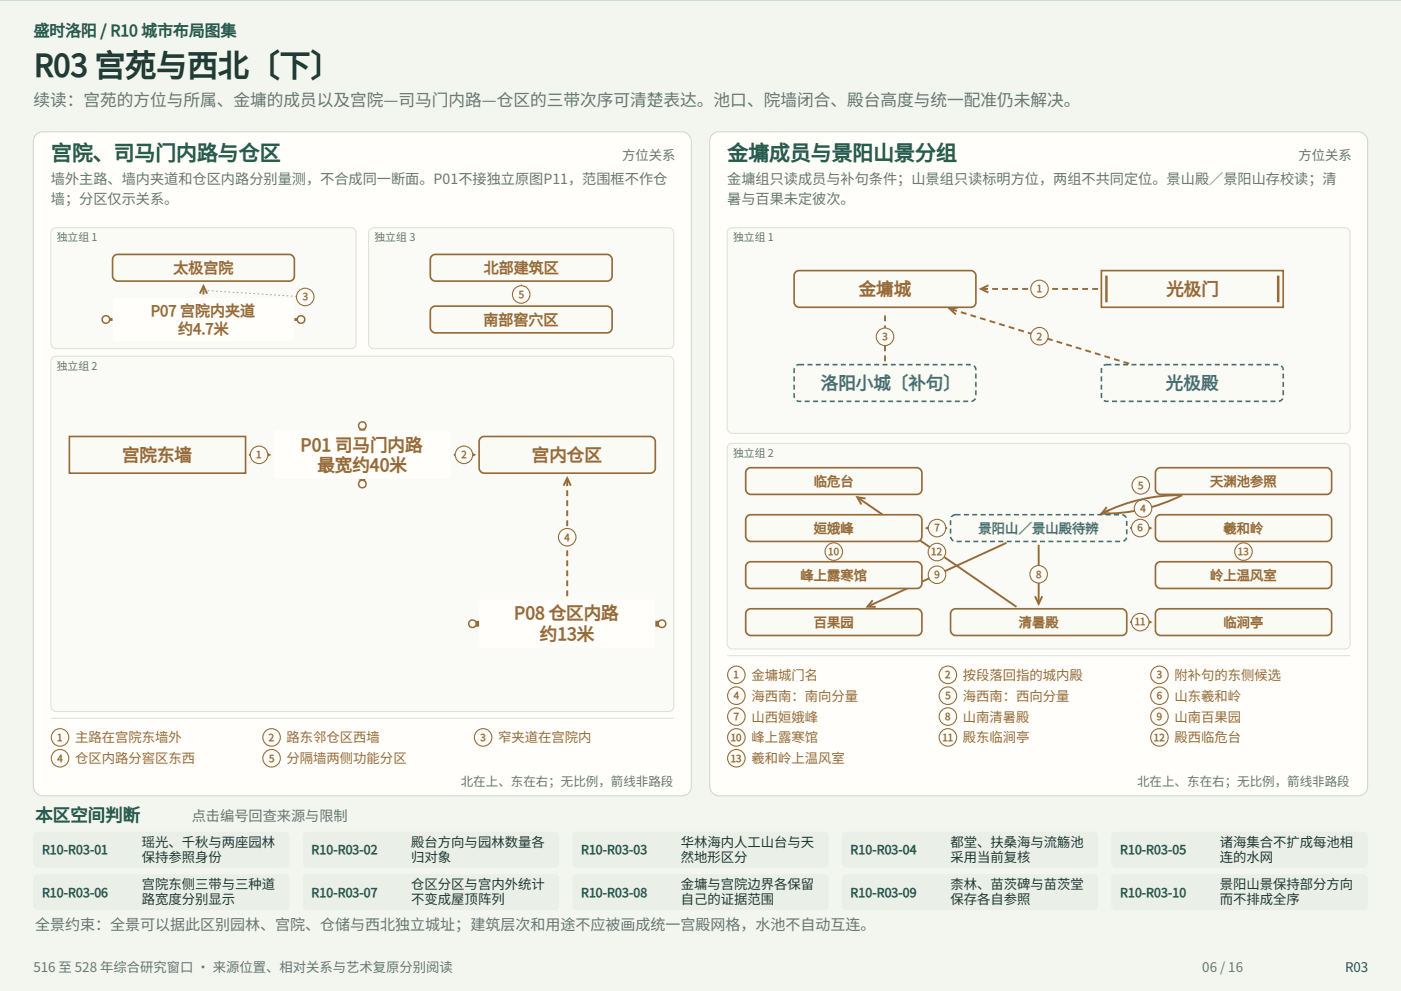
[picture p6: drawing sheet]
<svg xmlns="http://www.w3.org/2000/svg" width="420mm" height="297mm" viewBox="0 0 420 297" stroke-linecap="round" stroke-linejoin="round" font-family="sans-serif">
<defs><g id="words">
<text font-size="9.2" fill="#203a34" x="10" y="22.8">R03 宫苑与西北〔下〕</text>
<g font-size="6.3" fill="#245f4c">
<text x="15.2" y="48">宫院、司马门内路与仓区</text>
<text x="218" y="48">金墉成员与景阳山景分组</text>
</g>
<g font-size="5.3" fill="#966b39">
<text x="257.3" y="88.4">金墉城</text>
<text x="349.6" y="88.4">光极门</text>
<text x="90" y="135">P01 司马门内路</text>
<text x="36.5" y="138.1">宫院东墙</text>
<text x="95.1" y="141.3">最宽约40米</text>
<text x="159.3" y="138.1">宫内仓区</text>
<text x="154.1" y="185.7">P08 仓区内路</text>
<text x="161.8" y="191.9">约13米</text>
</g>
<g font-size="5.3" fill="#4a6f91">
<text x="246" y="116.6">洛阳小城〔补句〕</text>
<text x="349.4" y="116.6">光极殿</text>
</g>
<text font-size="5.3" fill="#245f4c" x="10.5" y="246">本区空间判断</text>
<text font-size="5" fill="#687571" x="10" y="31.8">续读：宫苑的方位与所属、金墉的成员以及宫院—司马门内路—仓区的三带次序可清楚表达。池口、院墙闭合、殿台高度与统一配准仍未解决。</text>
<text font-size="4.8" fill="#245f4c" x="10" y="10.8">盛时洛阳 / R10 城市布局图集</text>
<g font-size="4.5" fill="#966b39">
<text x="51.9" y="81.8">太极宫院</text>
<text x="144.9" y="81.8">北部建筑区</text>
<text x="45.1" y="94.6">P07 宫院内夹道</text>
<text x="53.3" y="100.1">约4.7米</text>
<text x="144.9" y="97.3">南部窖穴区</text>
</g>
<text font-size="4.5" fill="#687571" x="10.5" y="278.7">全景约束：全景可以据此区别园林、宫院、仓储与西北独立城址；建筑层次和用途不应被画成统一宫殿网格，水池不自动互连。</text>
<g font-size="4.2" fill="#687571">
<text x="15.2" y="55.2">墙外主路、墙内夹道和仓区内路分别量测，不合成同一断面。P01不接独立原图P11，范围框不作仓</text>
<text x="218" y="55.2">金墉组只读成员与补句条件；山景组只读标明方位，两组不共同定位。景山殿／景阳山存校读；清</text>
<text x="15.2" y="61">墙；分区仅示关系。</text>
<text x="218" y="61">暑与百果未定彼次。</text>
<text x="57.5" y="246">点击编号回查来源与限制</text>
</g>
<g font-size="4" fill="#687571">
<text x="186.5" y="48">方位关系</text>
<text x="389.3" y="48">方位关系</text>
<text x="10" y="291.2">516 至 528 年综合研究窗口 · 来源位置、相对关系与艺术复原分别阅读</text>
<text x="360.4" y="291.2">06 / 16</text>
</g>
<g font-size="4" fill="#966b39">
<text x="243.9" y="145.6">临危台</text>
<text x="362.7" y="145.6">天渊池参照</text>
<text x="243.9" y="159.7">姮娥峰</text>
<text x="366.7" y="159.7">羲和岭</text>
<text x="239.9" y="173.8">峰上露寒馆</text>
<text x="362.7" y="173.8">岭上温风室</text>
<text x="243.9" y="187.9">百果园</text>
<text x="305.3" y="187.9">清暑殿</text>
<text x="366.7" y="187.9">临涧亭</text>
<text x="225.2" y="203.7">金墉城门名</text>
<text x="288.7" y="203.7">按段落回指的城内殿</text>
<text x="352.1" y="203.7">附补句的东侧候选</text>
<text x="225.2" y="210">海西南：南向分量</text>
<text x="288.7" y="210">海西南：西向分量</text>
<text x="352.1" y="210">山东羲和岭</text>
<text x="225.2" y="216.3">山西姮娥峰</text>
<text x="288.7" y="216.3">山南清暑殿</text>
<text x="352.1" y="216.3">山南百果园</text>
<text x="22.5" y="222.5">主路在宫院东墙外</text>
<text x="85.9" y="222.5">路东邻仓区西墙</text>
<text x="149.3" y="222.5">窄夹道在宫院内</text>
<text x="225.2" y="222.5">峰上露寒馆</text>
<text x="288.7" y="222.5">殿东临涧亭</text>
<text x="352.1" y="222.5">殿西临危台</text>
<text x="22.5" y="228.8">仓区内路分窖区东西</text>
<text x="85.9" y="228.8">分隔墙两侧功能分区</text>
<text x="225.2" y="228.8">羲和岭上温风室</text>
</g>
<text font-size="4" fill="#4a6f91" x="293.3" y="159.7">景阳山／景山殿待辨</text>
<g font-size="4" fill="#203a34">
<text x="42.5" y="253.8">瑶光、千秋与两座园林</text>
<text x="123.3" y="253.8">殿台方向与园林数量各</text>
<text x="204.1" y="253.8">华林海内人工山台与天</text>
<text x="284.9" y="253.8">都堂、扶桑海与流觞池</text>
<text x="365.7" y="253.8">诸海集合不扩成每池相</text>
<text x="42.5" y="258.2">保持参照身份</text>
<text x="123.3" y="258.2">归对象</text>
<text x="204.1" y="258.2">然地形区分</text>
<text x="284.9" y="258.2">采用当前复核</text>
<text x="365.7" y="258.2">连的水网</text>
<text x="42.5" y="266.5">宫院东侧三带与三种道</text>
<text x="123.3" y="266.5">仓区分区与宫内外统计</text>
<text x="204.1" y="266.5">金墉与宫院边界各保留</text>
<text x="284.9" y="266.5">柰林、苗茨碑与苗茨堂</text>
<text x="365.7" y="266.5">景阳山景保持部分方向</text>
<text x="42.5" y="271">路宽度分别显示</text>
<text x="123.3" y="271">不变成屋顶阵列</text>
<text x="204.1" y="271">自己的证据范围</text>
<text x="284.9" y="271">保存各自参照</text>
<text x="365.7" y="271">而不排成全序</text>
</g>
<text font-size="4" fill="#245f4c" x="403.2" y="291.2">R03</text>
<g font-size="3.7" fill="#687571">
<text x="138.1" y="235.5">北在上、东在右；无比例，箭线非路段</text>
<text x="340.9" y="235.5">北在上、东在右；无比例，箭线非路段</text>
</g>
<g font-size="3.7" fill="#245f4c">
<text x="12.5" y="256">R10-R03-01</text>
<text x="93.3" y="256">R10-R03-02</text>
<text x="174.1" y="256">R10-R03-03</text>
<text x="254.9" y="256">R10-R03-04</text>
<text x="335.7" y="256">R10-R03-05</text>
<text x="12.5" y="268.8">R10-R03-06</text>
<text x="93.3" y="268.8">R10-R03-07</text>
<text x="174.1" y="268.8">R10-R03-08</text>
<text x="254.9" y="268.8">R10-R03-09</text>
<text x="335.7" y="268.8">R10-R03-10</text>
</g>
<g font-size="3.2" fill="#687571">
<text x="17" y="72.3">独立组 1</text>
<text x="112.2" y="72.3">独立组 3</text>
<text x="219.8" y="72.3">独立组 1</text>
<text x="17" y="110.8">独立组 2</text>
<text x="219.8" y="136.9">独立组 2</text>
</g>
<g font-size="3" fill="#966b39">
<text x="90.6" y="90">3</text>
<text x="155.4" y="89.3">5</text>
<text x="310.7" y="87.6">1</text>
<text x="264.5" y="101.9">3</text>
<text x="310.7" y="101.8">2</text>
<text x="76.7" y="137.3">1</text>
<text x="138.2" y="137.3">2</text>
<text x="341.1" y="146.5">5</text>
<text x="341.8" y="153.4">4</text>
<text x="169.2" y="162">4</text>
<text x="280" y="159.3">7</text>
<text x="340.9" y="159.3">6</text>
<text x="248.2" y="166.3">10</text>
<text x="279.1" y="166.5">12</text>
<text x="371" y="166.3">13</text>
<text x="280" y="173.3">9</text>
<text x="310.5" y="173.1">8</text>
<text x="340.1" y="187.5">11</text>
<text x="219.8" y="203.2">1</text>
<text x="283.3" y="203.2">2</text>
<text x="346.7" y="203.2">3</text>
<text x="219.9" y="209.5">4</text>
<text x="283.3" y="209.5">5</text>
<text x="346.7" y="209.5">6</text>
<text x="219.9" y="215.7">7</text>
<text x="283.3" y="215.7">8</text>
<text x="346.7" y="215.7">9</text>
<text x="17.1" y="222">1</text>
<text x="80.5" y="222">2</text>
<text x="144" y="222">3</text>
<text x="219" y="222">10</text>
<text x="282.4" y="222">11</text>
<text x="345.8" y="222">12</text>
<text x="17.1" y="228.2">4</text>
<text x="80.6" y="228.2">5</text>
<text x="219" y="228.2">13</text>
</g>
</g></defs>
<path d="M0 -.1h420v297.1h-420z" fill="#f3f5ef"/>
<path d="M0 0h420" fill="none" stroke="#ccd7cd" stroke-width=".5"/>
<path d="M11 40.1l1.7-.6h191.8a2.94 2.94 0 0 1 2.7 2.8v193.5a2.75 2.75 0 0 1-2.7 2.7h-191.8a2.94 2.94 0 0 1-2.7-2.7v-193.5a2.75 2.75 0 0 1 1-2.2z" fill="#fffefa" stroke="#ccd7cd" stroke-width=".3"/>
<g fill="#fafbf6" stroke="#dbe1d7" stroke-width=".3">
<path d="M15.9 68.5l.8-.2h88.6a1.6 1.6 0 0 1 1.5 1.5v33.2a1.5 1.5 0 0 1-1.5 1.5h-88.6a1.6 1.6 0 0 1-1.5-1.5v-33.2z"/>
<path d="M15.9 107l.8-.3h183.8a1.6 1.6 0 0 1 1.5 1.6v103.5a1.5 1.5 0 0 1-1.5 1.5h-183.8a1.6 1.6 0 0 1-1.5-1.5v-103.5z"/>
<path d="M111.1 68.5l.9-.2h88.5a1.6 1.6 0 0 1 1.5 1.5v33.2a1.5 1.5 0 0 1-1.5 1.5h-88.5a1.6 1.6 0 0 1-1.5-1.5v-33.2z"/>
</g>
<path d="M61 88.2v-2.5" fill="none" stroke="#966b39" stroke-width=".57" stroke-dasharray="1.8 1.2" stroke-linecap="butt"/>
<path d="M59.9 88l1.1-2.3 1.1 2.3" fill="none" stroke="#966b39" stroke-width=".57"/>
<path d="M61 87l30.5 2" fill="none" stroke="#a1aba3" stroke-width=".3" stroke-dasharray=".5 .7" stroke-linecap="butt"/>
<g fill="#fffefa" stroke="#966b39" stroke-width=".33">
<circle cx="91.5" cy="89" r="2.62"/>
<circle cx="144.8" cy="221" r="2.63"/>
</g>
<path d="M34.4 76.5l.9-.3h51.5a1.6 1.6 0 0 1 1.5 1.6v4.9a1.5 1.5 0 0 1-1.5 1.6h-51.5a1.6 1.6 0 0 1-1.6-1.6v-4.9z" fill="#fbfbf5" stroke="#966b39" stroke-width=".5"/>
<path d="M31.7 95.8h58.6" fill="none" stroke="#966b39" stroke-width=".88" stroke-linecap="butt"/>
<g fill="#fffefa" stroke="#966b39" stroke-width=".45">
<circle cx="31.7" cy="95.7" r="1.13"/>
<circle cx="90.2" cy="95.7" r="1.13"/>
</g>
<path d="M34 89.5l.8-.3h52.5a1.07 1.07 0 0 1 1 1.1v11a1 1 0 0 1-1 1h-52.5a1.08 1.08 0 0 1-1.1-1v-11z" fill="#fffefa"/>
<path d="M74.6 136.3h6.1M78.5 135.2l2.2 1.1-2.2 1.1" fill="none" stroke="#966b39" stroke-width=".57"/>
<g fill="#fffefa" stroke="#966b39" stroke-width=".33">
<circle cx="77.7" cy="136.3" r="2.63"/>
<circle cx="18" cy="221" r="2.63"/>
</g>
<path d="M136 136.3h6.1M139.9 135.2l2.2 1.1-2.2 1.1" fill="none" stroke="#966b39" stroke-width=".57"/>
<g fill="#fffefa" stroke="#966b39" stroke-width=".33">
<circle cx="139.1" cy="136.3" r="2.63"/>
<circle cx="81.4" cy="221" r="2.62"/>
</g>
<path d="M170 178.7v-35.4" fill="none" stroke="#966b39" stroke-width=".57" stroke-dasharray="1.8 1.2" stroke-linecap="butt"/>
<path d="M169 145.6l1-2.3 1.1 2.3" fill="none" stroke="#966b39" stroke-width=".57"/>
<g fill="#fffefa" stroke="#966b39" stroke-width=".33">
<circle cx="170" cy="161" r="2.63"/>
<circle cx="18" cy="227.2" r="2.63"/>
</g>
<path d="M108.6 127.6v17.5" fill="none" stroke="#966b39" stroke-width="1.8" stroke-linecap="butt"/>
<g fill="#fffefa" stroke="#966b39" stroke-width=".45">
<circle cx="108.6" cy="127.6" r="1.13"/>
<circle cx="108.6" cy="145.1" r="1.13"/>
</g>
<path d="M82.5 129.4l.7-.3h50.8a1.07 1.07 0 0 1 1 1v12.5a1 1 0 0 1-1 1h-50.8a1.07 1.07 0 0 1-1-1v-12.5z" fill="#fffefa"/>
<g fill="#fbfbf5" stroke="#966b39" stroke-width=".5">
<path d="M144.2 131.1l.9-.3h49.9a1.6 1.6 0 0 1 1.5 1.5v8a1.5 1.5 0 0 1-1.5 1.5h-49.9a1.6 1.6 0 0 1-1.5-1.5v-8z"/>
<path d="M20.8 130.8h52.8v11h-52.8z"/>
</g>
<path d="M141.6 186.9h56.9" fill="none" stroke="#966b39" stroke-width="1.8" stroke-linecap="butt"/>
<g fill="#fffefa" stroke="#966b39" stroke-width=".45">
<circle cx="141.6" cy="186.9" r="1.13"/>
<circle cx="198.4" cy="186.9" r="1.13"/>
</g>
<path d="M143.9 180l.7-.3h50.8a1.07 1.07 0 0 1 1.1 1v12.5a1 1 0 0 1-1.1 1h-50.8a1.07 1.07 0 0 1-1-1v-12.5z" fill="#fffefa"/>
<path d="M155.2 88l1.1-2.3 1 2.3M156.3 85.7v5" fill="none" stroke="#966b39" stroke-width=".57"/>
<g fill="#fffefa" stroke="#966b39" stroke-width=".33">
<circle cx="156.2" cy="88.3" r="2.63"/>
<circle cx="81.4" cy="227.2" r="2.62"/>
</g>
<g fill="#fbfbf5" stroke="#966b39" stroke-width=".5">
<path d="M129.6 76.5l.9-.3h51.5a1.6 1.6 0 0 1 1.5 1.6v4.9a1.5 1.5 0 0 1-1.5 1.6h-51.5a1.6 1.6 0 0 1-1.5-1.6v-4.9z"/>
<path d="M129.6 92l.9-.3h51.5a1.6 1.6 0 0 1 1.5 1.6v5a1.5 1.5 0 0 1-1.5 1.5h-51.5a1.6 1.6 0 0 1-1.5-1.5v-5z"/>
</g>
<path d="M15.2 215.2h186.8" fill="none" stroke="#dbe1d7" stroke-width=".3"/>
<path d="M213.8 40.1l1.7-.6h191.8a2.94 2.94 0 0 1 2.7 2.8v193.5a2.75 2.75 0 0 1-2.7 2.7h-191.8a2.94 2.94 0 0 1-2.8-2.7v-193.5a2.75 2.75 0 0 1 1.1-2.2z" fill="#fffefa" stroke="#ccd7cd" stroke-width=".3"/>
<g fill="#fafbf6" stroke="#dbe1d7" stroke-width=".3">
<path d="M218.6 68.5l.9-.2h183.7a1.6 1.6 0 0 1 1.6 1.5v58.6a1.5 1.5 0 0 1-1.6 1.5h-183.7a1.6 1.6 0 0 1-1.5-1.5v-58.6z"/>
<path d="M218.6 133.2l.9-.3h183.7a1.6 1.6 0 0 1 1.6 1.5v58.6a1.5 1.5 0 0 1-1.6 1.5h-183.7a1.6 1.6 0 0 1-1.5-1.5v-58.6z"/>
</g>
<path d="M329.2 86.6h-35.1" fill="none" stroke="#966b39" stroke-width=".57" stroke-dasharray="1.8 1.2" stroke-linecap="butt"/>
<path d="M296.3 85.5l-2.2 1.1 2.2 1.1" fill="none" stroke="#966b39" stroke-width=".57"/>
<g fill="#fffefa" stroke="#966b39" stroke-width=".33">
<circle cx="311.6" cy="86.6" r="2.63"/>
<circle cx="220.7" cy="202.3" r="2.62"/>
</g>
<path d="M338.5 109l-53.8-16.5" fill="none" stroke="#966b39" stroke-width=".57" stroke-dasharray="1.8 1.2" stroke-linecap="butt"/>
<path d="M287.2 92.2l-2.5 .3 1.9 1.7" fill="none" stroke="#966b39" stroke-width=".57"/>
<g fill="#fffefa" stroke="#966b39" stroke-width=".33">
<circle cx="311.6" cy="100.8" r="2.63"/>
<circle cx="284.2" cy="202.3" r="2.63"/>
</g>
<path d="M265.3 108.3v-14.7" fill="none" stroke="#966b39" stroke-width=".57" stroke-dasharray="1.8 1.2" stroke-linecap="butt"/>
<g fill="#fffefa" stroke="#966b39" stroke-width=".33">
<circle cx="265.3" cy="100.9" r="2.63"/>
<circle cx="347.6" cy="202.3" r="2.62"/>
</g>
<g fill="#fbfbf5" stroke="#966b39" stroke-width=".5">
<path d="M238.7 81.4l.9-.3h51.5a1.6 1.6 0 0 1 1.5 1.5v8a1.5 1.5 0 0 1-1.5 1.5h-51.5a1.6 1.6 0 0 1-1.5-1.5v-8z"/>
<path d="M330.2 81.1h54.5v11h-54.5z"/>
</g>
<path d="M331.7 82.6v8M383.2 82.6v8" fill="none" stroke="#966b39" stroke-width=".75" stroke-linecap="butt"/>
<g fill="#fbfbf5" stroke="#4a6f91" stroke-width=".5" stroke-dasharray="1.5 1" stroke-linecap="butt">
<path d="M330.8 109.6l.9-.3h51.5a1.6 1.6 0 0 1 1.5 1.5v8a1.5 1.5 0 0 1-1.5 1.5h-51.5a1.6 1.6 0 0 1-1.5-1.5v-8z"/>
<path d="M238.7 109.6l.9-.3h51.5a1.6 1.6 0 0 1 1.5 1.5v8a1.5 1.5 0 0 1-1.5 1.5h-51.5a1.6 1.6 0 0 1-1.5-1.5v-8z"/>
</g>
<path d="M332.5 152.9l-2.2 1 2.2 1.1M354.4 148.4a51.8 51.8 0 0 1-24.1 5.5" fill="none" stroke="#966b39" stroke-width=".57"/>
<g fill="#fffefa" stroke="#966b39" stroke-width=".33">
<circle cx="342.7" cy="152.4" r="2.63"/>
<circle cx="220.7" cy="208.5" r="2.63"/>
</g>
<path d="M331.8 152l-1.5 1.9h2.5M354.4 148.4a51.8 51.8 0 0 0-24.1 5.5" fill="none" stroke="#966b39" stroke-width=".57"/>
<g fill="#fffefa" stroke="#966b39" stroke-width=".33">
<circle cx="342" cy="145.5" r="2.63"/>
<circle cx="284.2" cy="208.5" r="2.63"/>
</g>
<path d="M338.8 158.3h6.1M342.6 157.2l2.3 1.1-2.3 1.1" fill="none" stroke="#966b39" stroke-width=".57"/>
<g fill="#fffefa" stroke="#966b39" stroke-width=".33">
<circle cx="341.8" cy="158.3" r="2.63"/>
<circle cx="347.6" cy="208.5" r="2.62"/>
</g>
<path d="M277.9 158.3h6.1M280.1 157.2l-2.2 1.1 2.2 1.1" fill="none" stroke="#966b39" stroke-width=".57"/>
<g fill="#fffefa" stroke="#966b39" stroke-width=".33">
<circle cx="280.9" cy="158.3" r="2.62"/>
<circle cx="220.7" cy="214.8" r="2.63"/>
</g>
<path d="M310.3 178.7l1.1 2.3 1.1-2.3M311.4 163.3v17.7" fill="none" stroke="#966b39" stroke-width=".57"/>
<g fill="#fffefa" stroke="#966b39" stroke-width=".33">
<circle cx="311.4" cy="172.1" r="2.63"/>
<circle cx="284.2" cy="214.8" r="2.63"/>
</g>
<path d="M261.6 179.9l-1.6 1.9 2.5 .1M301.8 162.7l-41.8 19.1" fill="none" stroke="#966b39" stroke-width=".57"/>
<g fill="#fffefa" stroke="#966b39" stroke-width=".33">
<circle cx="280.9" cy="172.3" r="2.63"/>
<circle cx="347.6" cy="214.8" r="2.62"/>
</g>
<path d="M250 167.4v-3.6" fill="none" stroke="#966b39" stroke-width=".57" stroke-dasharray="1.8 1.2" stroke-linecap="butt"/>
<path d="M248.9 166l1.1-2.2 1 2.2" fill="none" stroke="#966b39" stroke-width=".57"/>
<g fill="#fffefa" stroke="#966b39" stroke-width=".33">
<circle cx="250" cy="165.3" r="2.63"/>
<circle cx="220.7" cy="221" r="2.63"/>
</g>
<path d="M338.8 186.5h6.1M342.6 185.4l2.3 1.1-2.3 1" fill="none" stroke="#966b39" stroke-width=".57"/>
<g fill="#fffefa" stroke="#966b39" stroke-width=".33">
<circle cx="341.8" cy="186.5" r="2.63"/>
<circle cx="284.2" cy="221" r="2.63"/>
</g>
<path d="M257 149l47.7 32.9M259.5 149.4l-2.5-.4 1.2 2.2" fill="none" stroke="#966b39" stroke-width=".57"/>
<g fill="#fffefa" stroke="#966b39" stroke-width=".33">
<circle cx="280.9" cy="165.5" r="2.62"/>
<circle cx="347.6" cy="221" r="2.62"/>
</g>
<path d="M372.8 167.4v-3.6" fill="none" stroke="#966b39" stroke-width=".57" stroke-dasharray="1.8 1.2" stroke-linecap="butt"/>
<path d="M371.7 166l1.1-2.2 1.1 2.2" fill="none" stroke="#966b39" stroke-width=".57"/>
<g fill="#fffefa" stroke="#966b39" stroke-width=".33">
<circle cx="372.8" cy="165.3" r="2.63"/>
<circle cx="220.7" cy="227.2" r="2.63"/>
</g>
<path d="M285.6 154.6l.9-.3h49.8a1.6 1.6 0 0 1 1.5 1.5v5a1.5 1.5 0 0 1-1.5 1.5h-49.8a1.6 1.6 0 0 1-1.5-1.5v-5z" fill="#fbfbf5" stroke="#4a6f91" stroke-width=".5" stroke-dasharray="1.5 1" stroke-linecap="butt"/>
<g fill="#fbfbf5" stroke="#966b39" stroke-width=".5">
<path d="M285.6 182.7l.9-.2h49.8a1.6 1.6 0 0 1 1.5 1.5v5a1.5 1.5 0 0 1-1.5 1.5h-49.8a1.6 1.6 0 0 1-1.5-1.5v-5z"/>
<path d="M347 140.5l.9-.3h49.8a1.6 1.6 0 0 1 1.5 1.5v5a1.5 1.5 0 0 1-1.5 1.5h-49.8a1.6 1.6 0 0 1-1.5-1.5v-5z"/>
<path d="M224.2 154.6l.8-.3h49.9a1.6 1.6 0 0 1 1.5 1.5v5a1.5 1.5 0 0 1-1.5 1.5h-49.9a1.6 1.6 0 0 1-1.5-1.5v-5z"/>
<path d="M347 154.6l.9-.3h49.8a1.6 1.6 0 0 1 1.5 1.5v5a1.5 1.5 0 0 1-1.5 1.5h-49.8a1.6 1.6 0 0 1-1.5-1.5v-5z"/>
<path d="M224.2 182.7l.8-.2h49.9a1.6 1.6 0 0 1 1.5 1.5v5a1.5 1.5 0 0 1-1.5 1.5h-49.9a1.6 1.6 0 0 1-1.5-1.5v-5z"/>
<path d="M224.2 168.6l.8-.2h49.9a1.6 1.6 0 0 1 1.5 1.5v5a1.5 1.5 0 0 1-1.5 1.5h-49.9a1.6 1.6 0 0 1-1.5-1.5v-5z"/>
<path d="M347 182.7l.9-.2h49.8a1.6 1.6 0 0 1 1.5 1.5v5a1.5 1.5 0 0 1-1.5 1.5h-49.8a1.6 1.6 0 0 1-1.5-1.5v-5z"/>
<path d="M224.2 140.5l.8-.3h49.9a1.6 1.6 0 0 1 1.5 1.5v5a1.5 1.5 0 0 1-1.5 1.5h-49.9a1.6 1.6 0 0 1-1.5-1.5v-5z"/>
<path d="M347 168.6l.9-.2h49.8a1.6 1.6 0 0 1 1.5 1.5v5a1.5 1.5 0 0 1-1.5 1.5h-49.8a1.6 1.6 0 0 1-1.5-1.5v-5z"/>
</g>
<path d="M218 196.5h186.8" fill="none" stroke="#dbe1d7" stroke-width=".3"/>
<g fill="#eaf0e8">
<path d="M10.5 249.5l.8-.3h74.3a1.33 1.33 0 0 1 1.2 1.3v8.3a1.25 1.25 0 0 1-1.2 1.2h-74.3a1.33 1.33 0 0 1-1.3-1.2v-8.3z"/>
<path d="M91.3 249.5l.8-.3h74.2a1.33 1.33 0 0 1 1.3 1.3v8.3a1.25 1.25 0 0 1-1.3 1.2h-74.2a1.33 1.33 0 0 1-1.3-1.2v-8.3z"/>
<path d="M172.1 249.5l.8-.3h74.2a1.33 1.33 0 0 1 1.3 1.3v8.3a1.25 1.25 0 0 1-1.3 1.2h-74.2a1.33 1.33 0 0 1-1.3-1.2v-8.3z"/>
<path d="M252.9 249.5l.8-.3h74.2a1.33 1.33 0 0 1 1.3 1.3v8.3a1.25 1.25 0 0 1-1.3 1.2h-74.2a1.33 1.33 0 0 1-1.3-1.2v-8.3z"/>
<path d="M333.7 249.5l.7-.3h74.3a1.33 1.33 0 0 1 1.3 1.3v8.3a1.25 1.25 0 0 1-1.3 1.2h-74.3a1.33 1.33 0 0 1-1.2-1.2v-8.3z"/>
<path d="M10.2 262.5l1.1-.5h74.3a1.33 1.33 0 0 1 1.2 1.2v8.3a1.25 1.25 0 0 1-1.2 1.2h-74.3a1.33 1.33 0 0 1-1.3-1.2v-8.3z"/>
<path d="M91 262.5l1.1-.5h74.2a1.33 1.33 0 0 1 1.3 1.2v8.3a1.25 1.25 0 0 1-1.3 1.2h-74.2a1.33 1.33 0 0 1-1.3-1.2v-8.3z"/>
<path d="M171.8 262.5l1.1-.5h74.2a1.33 1.33 0 0 1 1.3 1.2v8.3a1.25 1.25 0 0 1-1.3 1.2h-74.2a1.33 1.33 0 0 1-1.3-1.2v-8.3z"/>
<path d="M252.6 262.5l1.1-.5h74.2a1.33 1.33 0 0 1 1.3 1.2v8.3a1.25 1.25 0 0 1-1.3 1.2h-74.2a1.33 1.33 0 0 1-1.3-1.2v-8.3z"/>
<path d="M333.4 262.5l1-.5h74.3a1.33 1.33 0 0 1 1.3 1.2v8.3a1.25 1.25 0 0 1-1.3 1.2h-74.3a1.33 1.33 0 0 1-1.2-1.2v-8.3z"/>
</g>
<use href="#words"/>
</svg>
